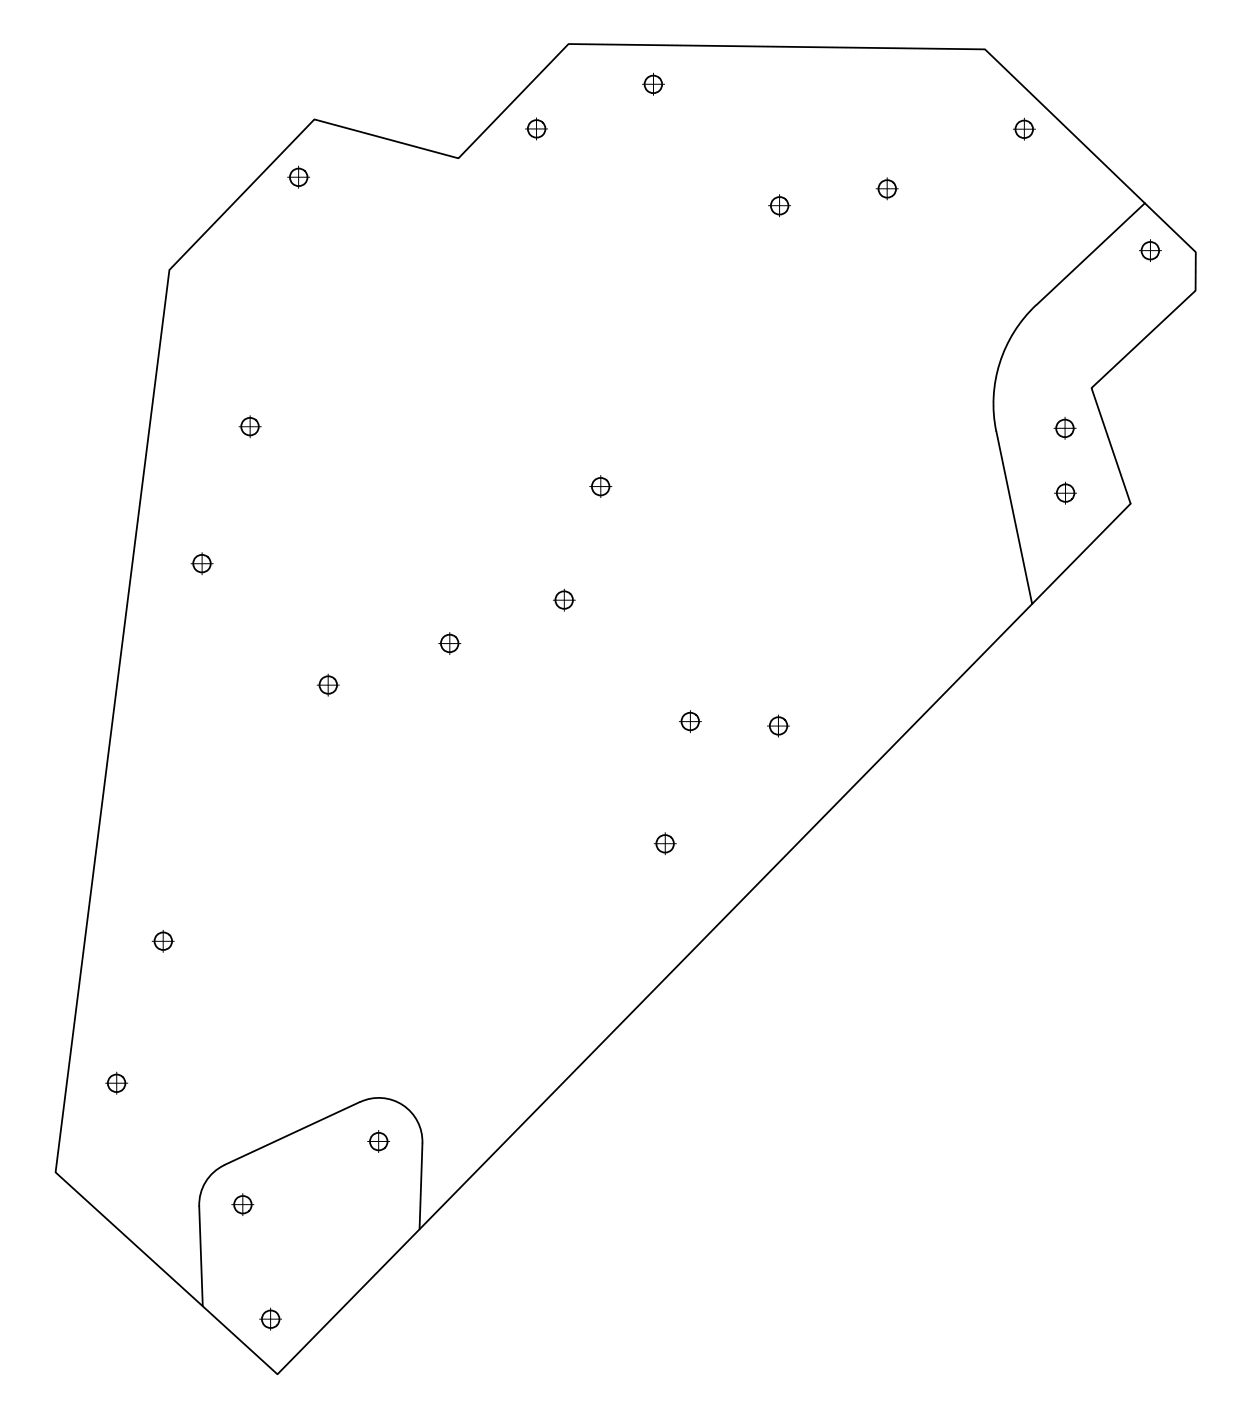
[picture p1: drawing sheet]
<svg xmlns="http://www.w3.org/2000/svg" width="360mm" height="400mm" viewBox="0 0 360 400" stroke-linecap="round" stroke-linejoin="round" font-family="sans-serif">
<!-- layer: Visible (ANSI) -->
<g fill="none" stroke="#000" stroke-width=".51">
<path d="M327 58l-45.7-43.9-118.9-1.5-31.5 32.6-41.1-11.1-41.4 43-32.5 257.7 42 38.2M327 58l-31 29.1a38.8 38.8 0 0 0-11.5 36.1M327 58l14.5 14-.1 11-29.7 27.8 11.2 33-28.1 28.7-10.3-49.3M294.8 172.5l-175 178.5M102.9 314.6l-38.8 18.1M102.9 314.7a12.5 12.5 0 0 1 17.7 11.7l-.8 24.6-40.6 41.4-21.3-19.4M64.1 332.7a12.5 12.5 0 0 0-7.2 11.8M56.9 344.4l1 28.6"/>
<circle cx="153.3" cy="36.8" r="2.51"/>
<circle cx="186.6" cy="24.1" r="2.51"/>
<circle cx="292.5" cy="36.9" r="2.51"/>
<circle cx="85.3" cy="50.6" r="2.51"/>
<circle cx="222.7" cy="58.8" r="2.51"/>
<circle cx="253.4" cy="53.9" r="2.51"/>
<circle cx="328.5" cy="71.6" r="2.51"/>
<circle cx="71.4" cy="121.8" r="2.51"/>
<circle cx="171.5" cy="139" r="2.51"/>
<circle cx="304.1" cy="122.3" r="2.51"/>
<circle cx="304.3" cy="140.8" r="2.51"/>
<circle cx="57.7" cy="160.9" r="2.51"/>
<circle cx="161.1" cy="171.4" r="2.51"/>
<circle cx="93.8" cy="195.6" r="2.51"/>
<circle cx="128.4" cy="183.7" r="2.51"/>
<circle cx="197.1" cy="206" r="2.51"/>
<circle cx="222.3" cy="207.3" r="2.51"/>
<circle cx="190" cy="241" r="2.51"/>
<circle cx="46.6" cy="268.8" r="2.51"/>
<circle cx="33.3" cy="309.3" r="2.51"/>
<circle cx="108.2" cy="326" r="2.51"/>
<circle cx="69.4" cy="344" r="2.51"/>
<circle cx="77.3" cy="376.7" r="2.51"/>
</g>
<!-- layer: Center Mark (ANSI) -->
<g fill="none" stroke="#000" stroke-width=".29">
<path d="M150.1 36.8h6.3M153.2 33.7v6.3M183.5 24.1h6.3M186.6 20.9v6.3M289.4 36.9h6.3M292.5 33.7v6.4M82.1 50.6h6.4M85.3 47.4v6.4M219.5 58.7h6.3M222.6 55.6v6.3M250.2 53.9h6.3M253.4 50.7v6.4"/>
<path d="M325.4 71.6h6.3M328.5 68.4v6.3M71.4 118.7v6.3M304.2 119.1v6.4M68.3 121.9h6.3M168.4 138.9h6.4M171.6 135.8v6.3M301 122.3h6.3M304.3 137.7v6.3M57.7 157.8v6.3M301.1 140.8h6.4M54.5 161h6.4"/>
<path d="M158 171.4h6.3M161.2 168.2v6.4M90.6 195.6h6.3M93.7 192.5v6.3M125.3 183.8h6.3M128.5 180.6v6.3M194 206.1h6.3M197.2 202.9v6.3M219.1 207.3h6.4M222.3 204.2v6.3M190 237.7v6.4M186.8 240.9h6.4"/>
<path d="M43.4 268.8h6.4M46.6 265.6v6.4M30.2 309.3h6.3M33.3 306.1v6.4M105 325.9h6.3M108.1 322.8v6.3M66.2 344h6.3M69.3 340.8v6.4M74.1 376.7h6.4M77.3 373.5v6.4"/>
</g>
</svg>
